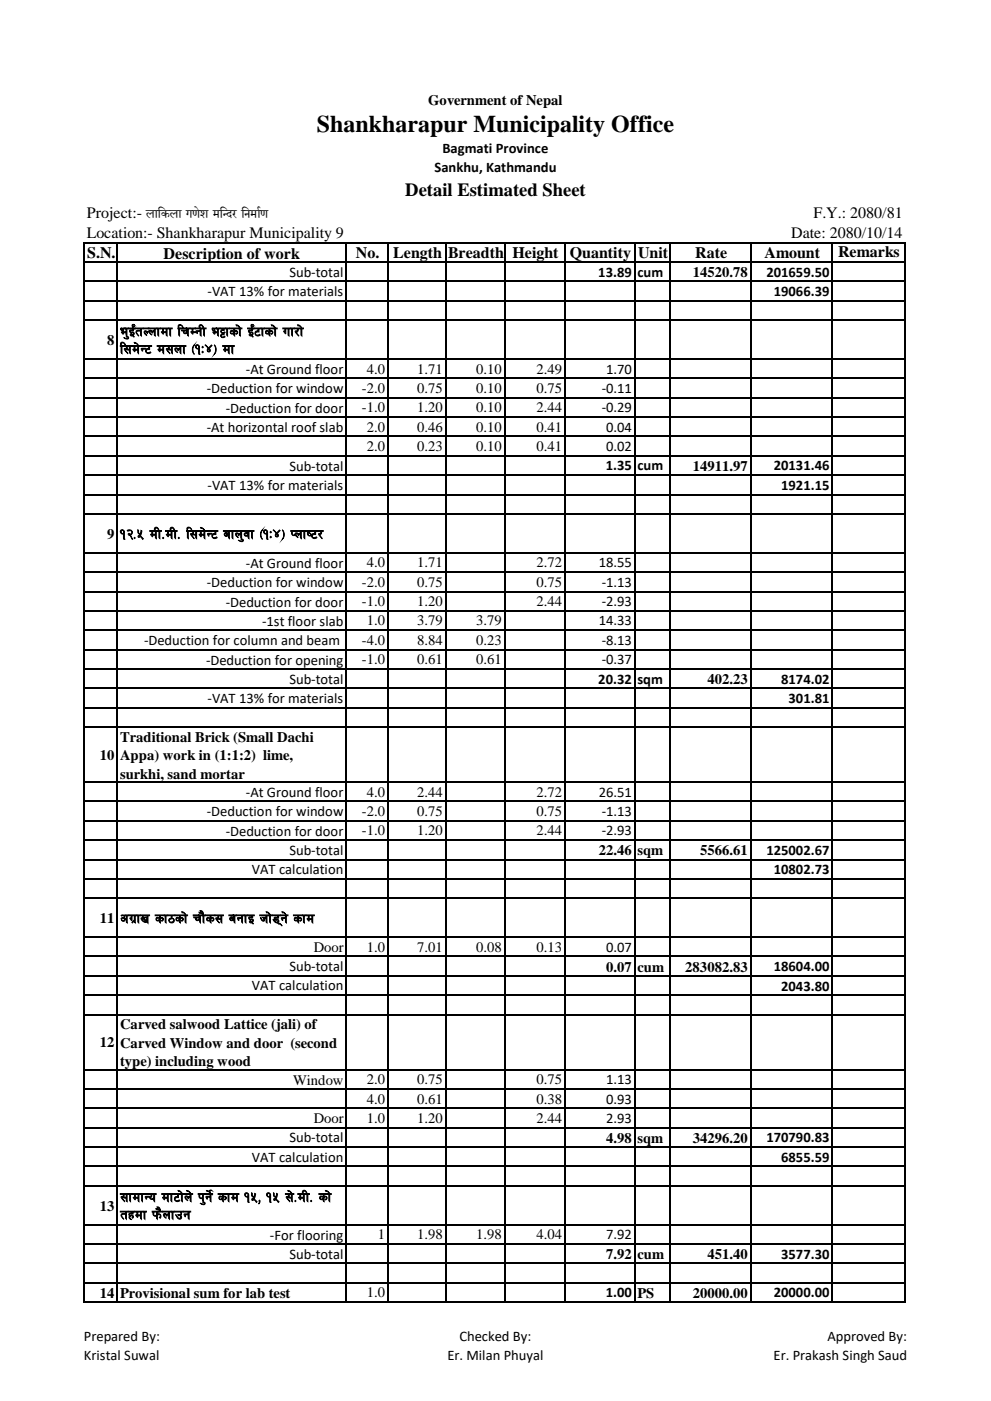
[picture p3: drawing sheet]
<svg xmlns="http://www.w3.org/2000/svg" width="210mm" height="297mm" viewBox="0 0 210 297" stroke-linecap="round" stroke-linejoin="round" font-family="sans-serif">
<defs><g id="words">
<text font-size="5.1" x="67.1" y="28.1">Shankharapur Municipality Office</text>
<text font-size="3.9" x="85.9" y="41.6">Detail Estimated Sheet</text>
<g font-size="3.4">
<text x="18.4" y="46.1">Project:- लाकिला गणेश मकदिर किमााण</text>
<text x="172.4" y="46.1">F.Y.: 2080/81</text>
<text x="18.4" y="50.5">Location:- Shankharapur Municipality 9</text>
<text x="167.6" y="50.5">Date: 2080/10/14</text>
<text x="18.5" y="54.6">S.N.</text>
<text x="34.7" y="54.9">Description of work</text>
<text x="75.4" y="54.6">No.</text>
<text x="83.3" y="54.6">Length</text>
<text x="94.9" y="54.6">Breadth</text>
<text x="108.6" y="54.6">Height</text>
<text x="120.8" y="54.6">Quantity</text>
<text x="135.2" y="54.6">Unit</text>
<text x="147.3" y="54.6">Rate</text>
<text x="162" y="54.6">Amount</text>
<text x="177.6" y="54.4">Remarks</text>
<text x="25.5" y="71.2">e'O{+tNnfdf lrDgL e§fsf] O{+6fsf] uf/f]</text>
<text x="25.5" y="74.9">l;d]G6 d;nf -!M$_ df</text>
<text x="25.5" y="114.1">!@=% dL=dL= l;d]G6 afn'jf -!M$_ Knfi6/</text>
<text x="25.5" y="195.6">cu|fv sf7sf] rf}s; agfO hf]8\g] sfd</text>
<text x="25.5" y="254.7">;fdfGo df6f]n] k'g]{ sfd !%, !% ;]=dL= sf]</text>
<text x="25.5" y="258.4">txdf km}nfpg</text>
</g>
<g font-size="3.1">
<text x="90.7" y="22.2">Government of Nepal</text>
<text x="93.7" y="32.4">Bagmati Province</text>
<text x="92.1" y="36.5">Sankhu, Kathmandu</text>
<text x="61.3" y="58.7">Sub-total</text>
<text x="126.8" y="58.6">13.89</text>
<text x="135.1" y="58.6">cum</text>
<text x="146.8" y="58.7">14520.78</text>
<text x="162.4" y="58.6">201659.50</text>
<text x="44" y="62.8">-VAT 13% for materials</text>
<text x="163.9" y="62.7">19066.39</text>
<text x="22.7" y="73.1">8</text>
<text x="43.8" y="83.4">-Deduction for window</text>
<text x="52.1" y="79.3">-At Ground floor</text>
<text x="76.7" y="83.3">-2.0</text>
<text x="77.7" y="79.2">4.0</text>
<text x="88.4" y="79.2">1.71</text>
<text x="88.4" y="83.3">0.75</text>
<text x="100.9" y="79.2">0.10</text>
<text x="100.9" y="83.3">0.10</text>
<text x="113.6" y="79.2">2.49</text>
<text x="113.6" y="83.3">0.75</text>
<text x="127.5" y="83.3">-0.11</text>
<text x="128.4" y="79.2">1.70</text>
<text x="47.8" y="87.5">-Deduction for door</text>
<text x="76.7" y="87.4">-1.0</text>
<text x="88.4" y="87.4">1.20</text>
<text x="100.9" y="87.4">0.10</text>
<text x="113.6" y="87.4">2.44</text>
<text x="127.5" y="87.4">-0.29</text>
<text x="43.8" y="91.6">-At horizontal roof slab</text>
<text x="77.7" y="91.5">2.0</text>
<text x="77.7" y="95.6">2.0</text>
<text x="88.4" y="91.5">0.46</text>
<text x="88.4" y="95.6">0.23</text>
<text x="100.9" y="91.5">0.10</text>
<text x="100.9" y="95.6">0.10</text>
<text x="113.6" y="91.5">0.41</text>
<text x="113.6" y="95.6">0.41</text>
<text x="128.4" y="91.5">0.04</text>
<text x="128.4" y="95.6">0.02</text>
<text x="61.3" y="99.8">Sub-total</text>
<text x="128.3" y="99.7">1.35</text>
<text x="135.1" y="99.7">cum</text>
<text x="146.8" y="99.8">14911.97</text>
<text x="163.9" y="99.7">20131.46</text>
<text x="44" y="103.9">-VAT 13% for materials</text>
<text x="165.5" y="103.8">1921.15</text>
<text x="22.7" y="114.2">9</text>
<text x="43.8" y="124.4">-Deduction for window</text>
<text x="52.1" y="120.3">-At Ground floor</text>
<text x="76.7" y="124.4">-2.0</text>
<text x="77.7" y="120.2">4.0</text>
<text x="88.4" y="120.2">1.71</text>
<text x="88.4" y="124.4">0.75</text>
<text x="113.6" y="120.2">2.72</text>
<text x="113.6" y="124.4">0.75</text>
<text x="126.9" y="120.2">18.55</text>
<text x="127.5" y="124.4">-1.13</text>
<text x="47.8" y="128.5">-Deduction for door</text>
<text x="76.7" y="128.5">-1.0</text>
<text x="88.4" y="128.5">1.20</text>
<text x="113.6" y="128.5">2.44</text>
<text x="127.5" y="128.5">-2.93</text>
<text x="30.5" y="136.8">-Deduction for column and beam</text>
<text x="55.5" y="132.6">-1st floor slab</text>
<text x="76.7" y="136.7">-4.0</text>
<text x="77.7" y="132.6">1.0</text>
<text x="88.4" y="132.6">3.79</text>
<text x="88.4" y="136.7">8.84</text>
<text x="100.9" y="132.6">3.79</text>
<text x="100.9" y="136.7">0.23</text>
<text x="126.9" y="132.6">14.33</text>
<text x="127.5" y="136.7">-8.13</text>
<text x="43.7" y="140.9">-Deduction for opening</text>
<text x="76.7" y="140.8">-1.0</text>
<text x="88.4" y="140.8">0.61</text>
<text x="100.9" y="140.8">0.61</text>
<text x="127.5" y="140.8">-0.37</text>
<text x="44" y="149.1">-VAT 13% for materials</text>
<text x="61.3" y="145">Sub-total</text>
<text x="126.8" y="144.9">20.32</text>
<text x="135.1" y="144.9">sqm</text>
<text x="149.9" y="145">402.23</text>
<text x="165.5" y="144.9">8174.02</text>
<text x="167.1" y="149">301.81</text>
<text x="21.1" y="161.1">10</text>
<text x="25.4" y="157.2">Traditional Brick (Small Dachi</text>
<text x="25.4" y="161.1">Appa) work in (1:1:2) lime,</text>
<text x="25.4" y="165.1">surkhi, sand mortar</text>
<text x="43.8" y="173">-Deduction for window</text>
<text x="52.1" y="168.9">-At Ground floor</text>
<text x="76.7" y="173">-2.0</text>
<text x="77.7" y="168.9">4.0</text>
<text x="88.4" y="168.9">2.44</text>
<text x="88.4" y="173">0.75</text>
<text x="113.6" y="168.9">2.72</text>
<text x="113.6" y="173">0.75</text>
<text x="126.9" y="168.9">26.51</text>
<text x="127.5" y="173">-1.13</text>
<text x="47.8" y="177.1">-Deduction for door</text>
<text x="76.7" y="177.1">-1.0</text>
<text x="88.4" y="177.1">1.20</text>
<text x="113.6" y="177.1">2.44</text>
<text x="127.5" y="177.1">-2.93</text>
<text x="53.4" y="185.3">VAT calculation</text>
<text x="61.3" y="181.2">Sub-total</text>
<text x="126.9" y="181.3">22.46</text>
<text x="135.1" y="181.3">sqm</text>
<text x="148.3" y="181.3">5566.61</text>
<text x="162.4" y="181.2">125002.67</text>
<text x="163.9" y="185.3">10802.73</text>
<text x="21.1" y="195.6">11</text>
<text x="66.5" y="201.8">Door</text>
<text x="77.7" y="201.7">1.0</text>
<text x="88.4" y="201.7">7.01</text>
<text x="100.9" y="201.7">0.08</text>
<text x="113.6" y="201.7">0.13</text>
<text x="128.4" y="201.7">0.07</text>
<text x="53.4" y="209.9">VAT calculation</text>
<text x="61.3" y="205.8">Sub-total</text>
<text x="128.4" y="205.9">0.07</text>
<text x="135.1" y="205.9">cum</text>
<text x="145.2" y="205.9">283082.83</text>
<text x="163.9" y="205.9">18604.00</text>
<text x="165.5" y="210">2043.80</text>
<text x="21.1" y="222">12</text>
<text x="25.4" y="218.1">Carved salwood Lattice (jali) of</text>
<text x="25.4" y="222.1">Carved Window and door (second</text>
<text x="25.4" y="226">type) including wood</text>
<text x="62.1" y="229.9">Window</text>
<text x="77.7" y="229.8">2.0</text>
<text x="77.7" y="233.9">4.0</text>
<text x="88.4" y="229.8">0.75</text>
<text x="88.4" y="233.9">0.61</text>
<text x="113.6" y="229.8">0.75</text>
<text x="113.6" y="233.9">0.38</text>
<text x="128.4" y="229.8">1.13</text>
<text x="128.4" y="233.9">0.93</text>
<text x="66.5" y="238.1">Door</text>
<text x="77.7" y="238">1.0</text>
<text x="88.4" y="238">1.20</text>
<text x="113.6" y="238">2.44</text>
<text x="128.4" y="238">2.93</text>
<text x="61.3" y="242.1">Sub-total</text>
<text x="128.4" y="242.2">4.98</text>
<text x="135.1" y="242.2">sqm</text>
<text x="146.8" y="242.2">34296.20</text>
<text x="162.4" y="242.1">170790.83</text>
<text x="53.4" y="246.2">VAT calculation</text>
<text x="165.5" y="246.2">6855.59</text>
<text x="21.1" y="256.6">13</text>
<text x="57.2" y="262.7">-For flooring</text>
<text x="80" y="262.6">1</text>
<text x="88.4" y="262.6">1.98</text>
<text x="100.9" y="262.6">1.98</text>
<text x="113.6" y="262.6">4.04</text>
<text x="128.4" y="262.6">7.92</text>
<text x="61.3" y="266.7">Sub-total</text>
<text x="128.4" y="266.8">7.92</text>
<text x="135.1" y="266.8">cum</text>
<text x="149.9" y="266.8">451.40</text>
<text x="165.5" y="266.8">3577.30</text>
<text x="21.1" y="275">14</text>
<text x="25.4" y="275.1">Provisional sum for lab test</text>
<text x="77.7" y="275">1.0</text>
<text x="128.3" y="275">1.00</text>
<text x="135.1" y="275">PS</text>
<text x="146.8" y="275">20000.00</text>
<text x="163.9" y="275">20000.00</text>
<text x="17.8" y="284.1">Prepared By:</text>
<text x="97.3" y="284.1">Checked By:</text>
<text x="175.3" y="284.1">Approved By:</text>
<text x="17.8" y="288.2">Kristal Suwal</text>
<text x="94.8" y="288.2">Er. Milan Phuyal</text>
<text x="163.9" y="288.2">Er. Prakash Singh Saud</text>
</g>
</g></defs>
<g fill="none" stroke="#000" stroke-width=".25">
<path d="M17.8 51.3v4.4M17.9 51.4h174.1M17.9 55.5h174.1M24.8 51.6v4.1M73.3 51.6v4.1M82.2 51.6v4.1M94.5 51.6v4.1M107 51.6v4.1M119.7 51.6v4.1M134.5 51.6v4.1M142 51.6v4.1M159.1 51.6v4.1"/>
<path d="M176.4 51.6v4.1M191.9 51.6v4.1"/>
</g>
<g fill="#fff">
<path d="M24.8 67.9h48.5v8.2h-48.5z" fill-rule="evenodd"/>
<path d="M24.8 108.9h48.5v8.3h-48.5z" fill-rule="evenodd"/>
<path d="M24.8 154.1h48.5v11.7h-48.5z" fill-rule="evenodd"/>
<path d="M24.8 190.4h48.5v8.3h-48.5z" fill-rule="evenodd"/>
<path d="M24.8 215h48.5v11.7h-48.5z" fill-rule="evenodd"/>
<path d="M24.8 251.3h48.5v8.3h-48.5z" fill-rule="evenodd"/>
<path d="M24.8 271.9h48.5v4.1h-48.5z" fill-rule="evenodd"/>
</g>
<g fill="none" stroke="#000" stroke-width=".25">
<path d="M17.8 55.4v220.7M17.9 55.5h174.1M17.9 59.7h174.1M24.8 55.7v220.4M73.3 55.7v220.4M82.2 55.7v220.4M94.5 55.7v220.4M107 55.7v220.4M119.7 55.7v220.4M134.5 55.7v220.4M142 55.7v220.4M159.1 55.7v220.4"/>
<path d="M176.4 55.7v220.4M191.9 55.7v220.4M17.9 63.8h174.1M17.9 67.9h174.1M17.9 76.1h174.1M17.9 80.2h174.1M17.9 84.3h174.1M17.9 88.4h174.1M17.9 92.5h174.1M17.9 96.6h174.1M17.9 100.7h174.1M17.9 104.8h174.1"/>
<path d="M17.9 108.9h174.1M17.9 117.2h174.1M17.9 121.3h174.1M17.9 125.4h174.1M17.9 129.5h174.1M17.9 133.6h174.1M17.9 137.7h174.1M17.9 141.8h174.1M17.9 145.9h174.1M17.9 150h174.1M17.9 154.1h174.1M17.9 165.8h174.1"/>
<path d="M17.9 169.9h174.1M17.9 174h174.1M17.9 178.1h174.1M17.9 182.2h174.1M17.9 186.3h174.1M17.9 190.4h174.1M17.9 198.6h174.1M17.9 202.7h174.1M17.9 206.8h174.1M17.9 210.9h174.1M17.9 215h174.1M17.9 226.7h174.1"/>
<path d="M17.9 230.8h174.1M17.9 234.9h174.1M17.9 239h174.1M17.9 243.1h174.1M17.9 247.2h174.1M17.9 251.3h174.1M17.9 259.5h174.1M17.9 263.7h174.1M17.9 267.8h174.1M17.9 271.9h174.1M17.9 276h174.1"/>
</g>
<use href="#words"/>
</svg>
